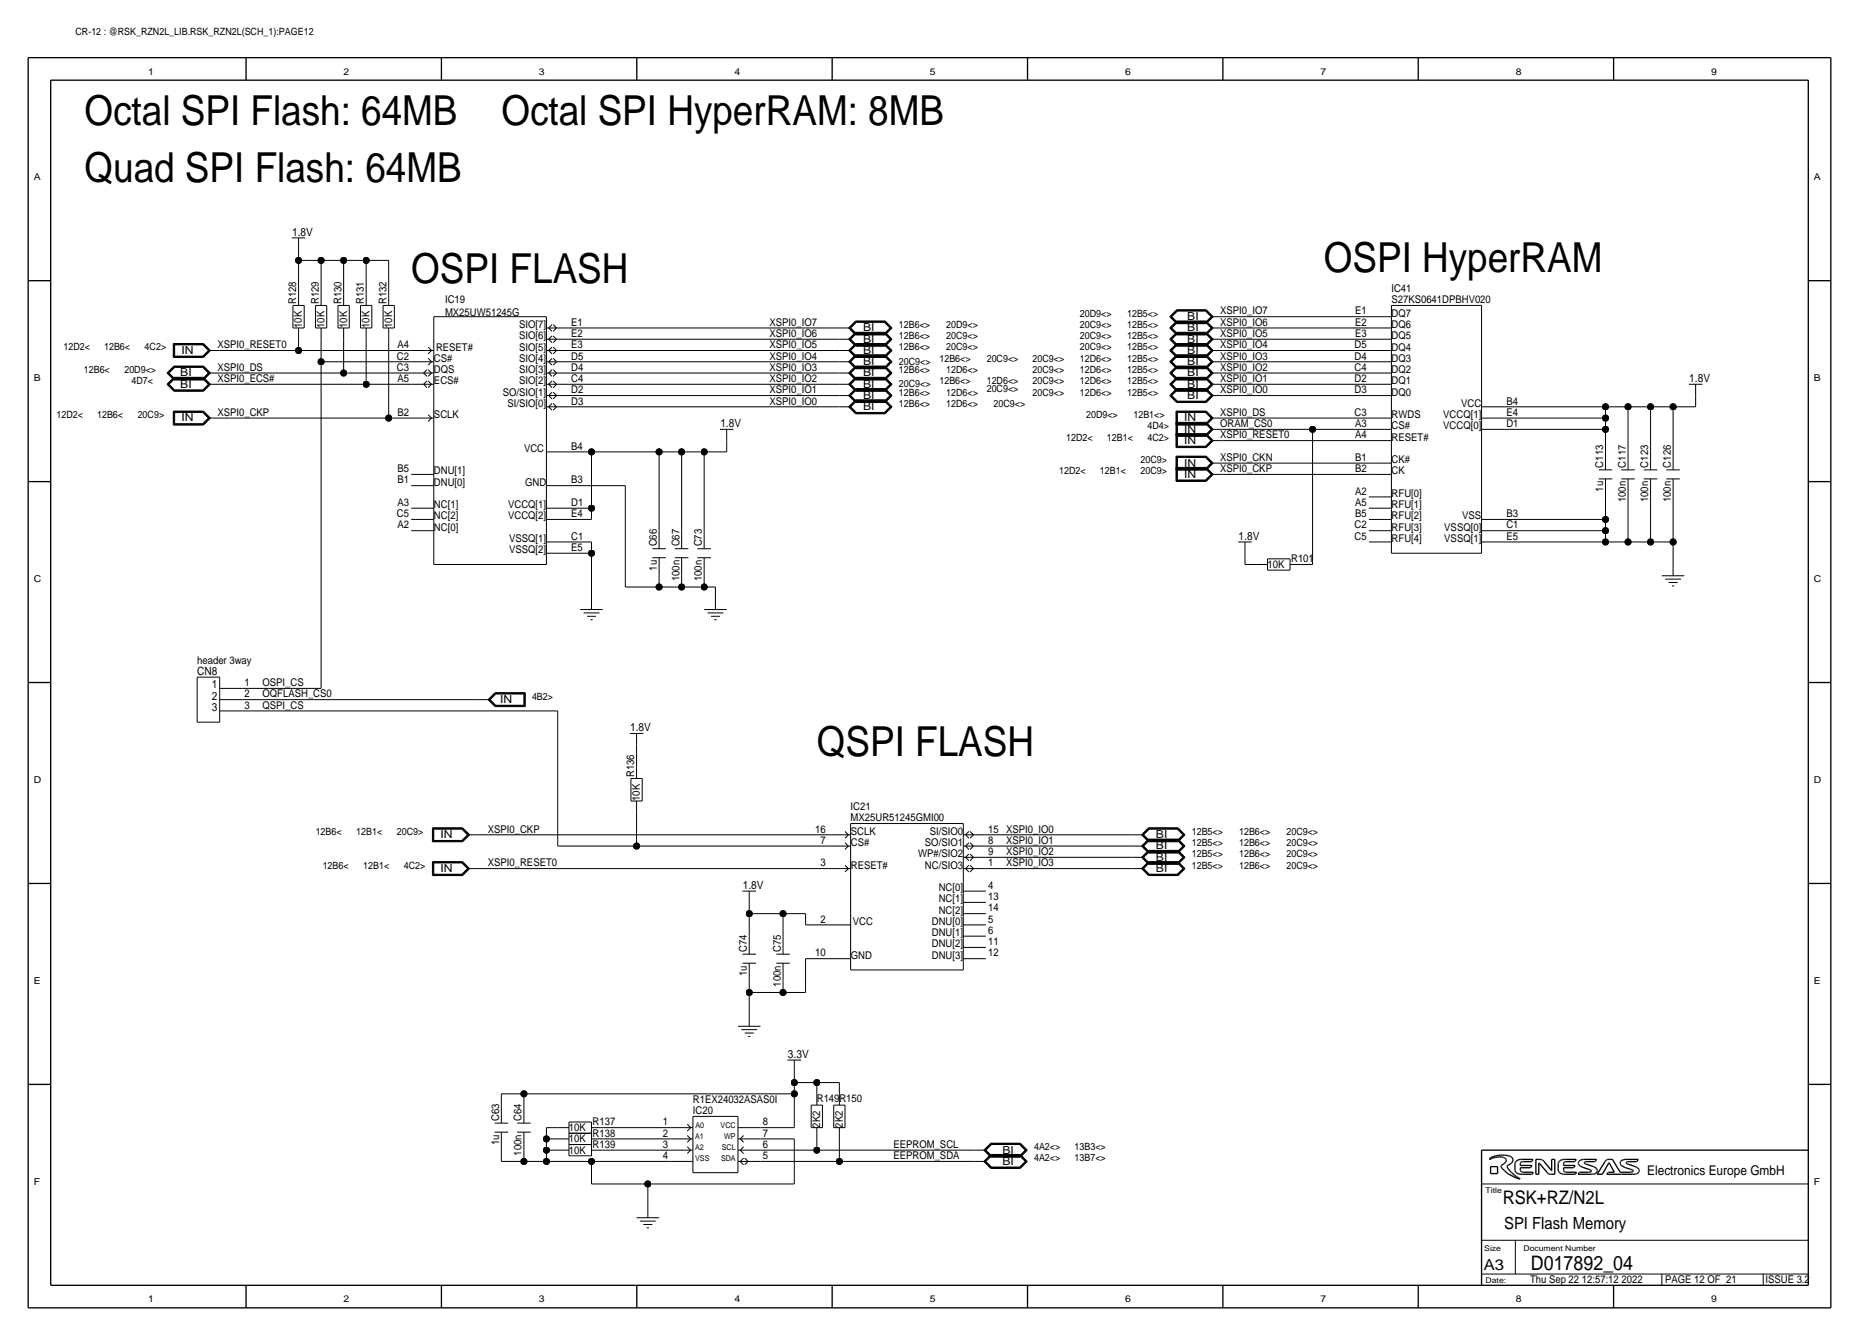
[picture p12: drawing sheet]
<svg xmlns="http://www.w3.org/2000/svg" width="419mm" height="301mm" viewBox="0 0 419 301" stroke-linecap="round" stroke-linejoin="round" font-family="sans-serif">
<defs><g id="words">
<g font-size="9.3">
<text x="19" y="28.2">Octal SPI Flash: 64MB</text>
<text x="113" y="28.2">Octal SPI HyperRAM: 8MB</text>
<text x="19" y="40.9">Quad SPI Flash: 64MB</text>
<text x="92.7" y="63.8">OSPI FLASH</text>
<text x="298.5" y="61.3">OSPI HyperRAM</text>
<text x="184.1" y="170.5">QSPI FLASH</text>
</g>
<text font-size="4.5" x="345.1" y="286.3">D017892_04</text>
<text font-size="4.2" x="338.8" y="271.6">RSK+RZ/N2L</text>
<text font-size="3.8" x="339.1" y="277.2">SPI Flash Memory</text>
<text font-size="3.4" x="334.5" y="286.3">A3</text>
<text font-size="3" x="371.3" y="265">Electronics Europe GmbH</text>
<g font-size="2.6">
<text x="65.9" y="53.1">1.8V</text>
<text x="380.8" y="86.2">1.8V</text>
<text x="162.4" y="96.3">1.8V</text>
<text x="279.2" y="121.7">1.8V</text>
<text x="44.4" y="152.2">CN8</text>
<text x="47.8" y="155.2">1</text>
<text x="47.8" y="160.3">3</text>
<text x="47.8" y="157.8">2</text>
<text x="142.1" y="164.9">1.8V</text>
<text x="167.5" y="200.5">1.8V</text>
<text x="177.6" y="238.6">3.3V</text>
</g>
<g font-size="2.5">
<text x="194.6" y="77.3">BI</text>
<text x="194.6" y="74.7">BI</text>
<text x="267.7" y="72.2">BI</text>
<text x="267.7" y="74.7">BI</text>
<text x="267.7" y="77.3">BI</text>
<text x="40.9" y="79.8">IN</text>
<text x="194.6" y="82.3">BI</text>
<text x="194.6" y="79.8">BI</text>
<text x="267.7" y="79.8">BI</text>
<text x="267.7" y="82.3">BI</text>
<text x="40.6" y="87.4">BI</text>
<text x="40.6" y="84.9">BI</text>
<text x="194.6" y="90">BI</text>
<text x="194.6" y="87.4">BI</text>
<text x="194.6" y="84.9">BI</text>
<text x="267.7" y="87.4">BI</text>
<text x="267.7" y="84.9">BI</text>
<text x="267.7" y="90">BI</text>
<text x="40.9" y="95">IN</text>
<text x="194.6" y="92.5">BI</text>
<text x="267" y="95">IN</text>
<text x="267" y="97.6">IN</text>
<text x="267" y="100.1">IN</text>
<text x="267" y="105.2">IN</text>
<text x="267" y="107.7">IN</text>
<text x="112.8" y="158.5">IN</text>
<text x="99.3" y="189">IN</text>
<text x="260.6" y="191.6">BI</text>
<text x="260.6" y="189">BI</text>
<text x="99.3" y="196.6">IN</text>
<text x="260.6" y="196.6">BI</text>
<text x="260.6" y="194.1">BI</text>
<text x="226" y="260.1">BI</text>
<text x="226" y="262.7">BI</text>
</g>
<g font-size="2.4">
<text x="313.7" y="65.8">IC41</text>
<text x="66.8" y="68.6" transform="rotate(-90 66.8 68.6)">R128</text>
<text x="71.9" y="68.6" transform="rotate(-90 71.9 68.6)">R129</text>
<text x="77" y="68.6" transform="rotate(-90 77 68.6)">R130</text>
<text x="82" y="68.6" transform="rotate(-90 82 68.6)">R131</text>
<text x="87.1" y="68.6" transform="rotate(-90 87.1 68.6)">R132</text>
<text x="100.3" y="68.4">IC19</text>
<text x="100.3" y="71.3">MX25UW51245G</text>
<text x="275.1" y="70.9">XSPI0_IO7</text>
<text x="305.5" y="70.9">E1</text>
<text x="313.7" y="68.4">S27KS0641DPBHV020</text>
<text x="313.7" y="71.4">DQ7</text>
<text x="68.1" y="74" transform="rotate(-90 68.1 74)">10K</text>
<text x="73.2" y="74" transform="rotate(-90 73.2 74)">10K</text>
<text x="78.2" y="74" transform="rotate(-90 78.2 74)">10K</text>
<text x="83.3" y="74" transform="rotate(-90 83.3 74)">10K</text>
<text x="88.4" y="74" transform="rotate(-90 88.4 74)">10K</text>
<text x="117.1" y="74">SIO[7]</text>
<text x="117.1" y="76.5">SIO[6]</text>
<text x="128.8" y="73.5">E1</text>
<text x="128.8" y="76">E2</text>
<text x="173.5" y="73.5">XSPI0_IO7</text>
<text x="173.5" y="76">XSPI0_IO6</text>
<text x="275.1" y="76">XSPI0_IO5</text>
<text x="275.1" y="73.5">XSPI0_IO6</text>
<text x="305.5" y="73.5">E2</text>
<text x="305.5" y="76">E3</text>
<text x="313.7" y="76.5">DQ5</text>
<text x="313.7" y="74">DQ6</text>
<text x="49" y="78.5">XSPI0_RESET0</text>
<text x="49" y="83.6">XSPI0_DS</text>
<text x="89.5" y="83.6">C3</text>
<text x="89.5" y="81.1">C2</text>
<text x="89.6" y="78.5">A4</text>
<text x="97.8" y="81.6">CS#</text>
<text x="98.3" y="79">RESET#</text>
<text x="117.1" y="79">SIO[5]</text>
<text x="117.1" y="81.6">SIO[4]</text>
<text x="128.8" y="78.5">E3</text>
<text x="128.8" y="81.1">D5</text>
<text x="128.8" y="83.6">D4</text>
<text x="173.5" y="83.6">XSPI0_IO3</text>
<text x="173.5" y="78.5">XSPI0_IO5</text>
<text x="173.5" y="81.1">XSPI0_IO4</text>
<text x="275.1" y="81.1">XSPI0_IO3</text>
<text x="275.1" y="78.5">XSPI0_IO4</text>
<text x="275.1" y="83.6">XSPI0_IO2</text>
<text x="305.4" y="78.5">D5</text>
<text x="305.4" y="81.1">D4</text>
<text x="305.4" y="83.6">C4</text>
<text x="313.7" y="79">DQ4</text>
<text x="313.7" y="81.6">DQ3</text>
<text x="49" y="86.2">XSPI0_ECS#</text>
<text x="89.6" y="86.2">A5</text>
<text x="97.8" y="84.1">DQS</text>
<text x="97.8" y="86.7">ECS#</text>
<text x="113.4" y="89.2">SO/SIO[1]</text>
<text x="117.1" y="84.1">SIO[3]</text>
<text x="117.1" y="86.7">SIO[2]</text>
<text x="128.8" y="88.7">D2</text>
<text x="128.8" y="86.2">C4</text>
<text x="173.5" y="88.7">XSPI0_IO1</text>
<text x="173.5" y="86.2">XSPI0_IO2</text>
<text x="275.1" y="86.2">XSPI0_IO1</text>
<text x="275.1" y="88.7">XSPI0_IO0</text>
<text x="305.4" y="86.2">D2</text>
<text x="305.4" y="88.7">D3</text>
<text x="313.7" y="89.2">DQ0</text>
<text x="313.7" y="86.7">DQ1</text>
<text x="313.7" y="84.1">DQ2</text>
<text x="49" y="93.8">XSPI0_CKP</text>
<text x="89.6" y="93.8">B2</text>
<text x="97.8" y="94.3">SCLK</text>
<text x="114.4" y="91.7">SI/SIO[0]</text>
<text x="128.8" y="91.2">D3</text>
<text x="173.5" y="91.2">XSPI0_IO0</text>
<text x="275.1" y="93.8">XSPI0_DS</text>
<text x="305.4" y="93.8">C3</text>
<text x="313.7" y="94.3">RWDS</text>
<text x="325.4" y="94.3">VCCQ[1]</text>
<text x="329.4" y="91.7">VCC</text>
<text x="339.6" y="93.8">E4</text>
<text x="339.6" y="91.2">B4</text>
<text x="118.2" y="101.9">VCC</text>
<text x="128.8" y="101.4">B4</text>
<text x="275.1" y="98.9">XSPI0_RESET0</text>
<text x="275.1" y="96.3">ORAM_CS0</text>
<text x="305.5" y="98.9">A4</text>
<text x="305.5" y="96.3">A3</text>
<text x="313.7" y="99.4">RESET#</text>
<text x="313.7" y="96.8">CS#</text>
<text x="325.4" y="96.8">VCCQ[0]</text>
<text x="339.6" y="96.3">D1</text>
<text x="89.6" y="106.5">B5</text>
<text x="97.8" y="107">DNU[1]</text>
<text x="275.1" y="103.9">XSPI0_CKN</text>
<text x="275.1" y="106.5">XSPI0_CKP</text>
<text x="305.5" y="103.9">B1</text>
<text x="305.5" y="106.5">B2</text>
<text x="313.7" y="107">CK</text>
<text x="313.7" y="104.4">CK#</text>
<text x="361.4" y="105.5" transform="rotate(-90 361.4 105.5)">C113</text>
<text x="366.5" y="105.5" transform="rotate(-90 366.5 105.5)">C117</text>
<text x="371.6" y="105.5" transform="rotate(-90 371.6 105.5)">C123</text>
<text x="376.7" y="105.5" transform="rotate(-90 376.7 105.5)">C126</text>
<text x="89.6" y="109">B1</text>
<text x="97.8" y="109.5">DNU[0]</text>
<text x="118.4" y="109.5">GND</text>
<text x="128.8" y="109">B3</text>
<text x="305.5" y="111.6">A2</text>
<text x="313.7" y="112.1">RFU[0]</text>
<text x="361.4" y="110.9" transform="rotate(-90 361.4 110.9)">1u</text>
<text x="366.5" y="113.3" transform="rotate(-90 366.5 113.3)">100n</text>
<text x="371.6" y="113.3" transform="rotate(-90 371.6 113.3)">100n</text>
<text x="376.7" y="113.3" transform="rotate(-90 376.7 113.3)">100n</text>
<text x="89.5" y="116.6">C5</text>
<text x="89.6" y="114.1">A3</text>
<text x="89.6" y="119.2">A2</text>
<text x="97.8" y="117.1">NC[2]</text>
<text x="97.8" y="114.6">NC[1]</text>
<text x="97.8" y="119.7">NC[0]</text>
<text x="114.6" y="117.1">VCCQ[2]</text>
<text x="114.6" y="114.6">VCCQ[1]</text>
<text x="128.8" y="116.6">E4</text>
<text x="128.8" y="114.1">D1</text>
<text x="305.4" y="119.2">C2</text>
<text x="305.5" y="116.6">B5</text>
<text x="305.5" y="114.1">A5</text>
<text x="313.7" y="119.7">RFU[3]</text>
<text x="313.7" y="117.1">RFU[2]</text>
<text x="313.7" y="114.6">RFU[1]</text>
<text x="325.6" y="119.7">VSSQ[0]</text>
<text x="329.7" y="117.1">VSS</text>
<text x="339.6" y="119.2">C1</text>
<text x="339.6" y="116.6">B3</text>
<text x="114.8" y="124.8">VSSQ[2]</text>
<text x="114.8" y="122.2">VSSQ[1]</text>
<text x="128.8" y="124.3">E5</text>
<text x="128.8" y="121.7">C1</text>
<text x="148.1" y="123.2" transform="rotate(-90 148.1 123.2)">C66</text>
<text x="153.2" y="123.2" transform="rotate(-90 153.2 123.2)">C67</text>
<text x="158.2" y="123.2" transform="rotate(-90 158.2 123.2)">C73</text>
<text x="305.4" y="121.7">C5</text>
<text x="313.7" y="122.2">RFU[4]</text>
<text x="325.6" y="122.2">VSSQ[1]</text>
<text x="339.6" y="121.7">E5</text>
<text x="148.1" y="128.7" transform="rotate(-90 148.1 128.7)">1u</text>
<text x="153.2" y="131.1" transform="rotate(-90 153.2 131.1)">100n</text>
<text x="158.2" y="131.1" transform="rotate(-90 158.2 131.1)">100n</text>
<text x="285.8" y="128.1">10K</text>
<text x="291.1" y="126.8">R101</text>
<text x="44.5" y="149.7">header 3way</text>
<text x="55.1" y="154.7">1</text>
<text x="59.2" y="154.7">OSPI_CS</text>
<text x="55.1" y="159.8">3</text>
<text x="55.1" y="157.3">2</text>
<text x="59.2" y="159.8">QSPI_CS</text>
<text x="59.2" y="157.3">OQFLASH_CS0</text>
<text x="143" y="175.3" transform="rotate(-90 143 175.3)">R136</text>
<text x="144.3" y="180.6" transform="rotate(-90 144.3 180.6)">10K</text>
<text x="191.8" y="182.7">IC21</text>
<text x="191.8" y="185.2">MX25UR51245GMI00</text>
<text x="110" y="187.8">XSPI0_CKP</text>
<text x="183.8" y="187.8">16</text>
<text x="185" y="190.3">7</text>
<text x="191.8" y="190.8">CS#</text>
<text x="191.8" y="188.3">SCLK</text>
<text x="208.5" y="190.8">SO/SIO1</text>
<text x="209.6" y="188.3">SI/SIO0</text>
<text x="222.8" y="190.3">8</text>
<text x="222.8" y="187.8">15 XSPI0_IO0</text>
<text x="226.8" y="190.3">XSPI0_IO1</text>
<text x="110" y="195.4">XSPI0_RESET0</text>
<text x="185" y="195.4">3</text>
<text x="191.8" y="195.9">RESET#</text>
<text x="207" y="193.3">WP#/SIO2</text>
<text x="208.5" y="195.9">NC/SIO3</text>
<text x="222.8" y="192.8">9</text>
<text x="222.8" y="195.4">1</text>
<text x="226.8" y="192.8">XSPI0_IO2</text>
<text x="226.8" y="195.4">XSPI0_IO3</text>
<text x="211.6" y="201">NC[0]</text>
<text x="211.6" y="203.5">NC[1]</text>
<text x="222.8" y="203">13</text>
<text x="222.8" y="200.5">4</text>
<text x="185" y="208.1">2</text>
<text x="192.3" y="208.6">VCC</text>
<text x="210.1" y="208.6">DNU[0]</text>
<text x="211.6" y="206">NC[2]</text>
<text x="222.8" y="205.5">14</text>
<text x="222.8" y="208.1">5</text>
<text x="168.4" y="214.7" transform="rotate(-90 168.4 214.7)">C74</text>
<text x="176" y="214.7" transform="rotate(-90 176 214.7)">C75</text>
<text x="183.8" y="215.7">10</text>
<text x="210.1" y="213.7">DNU[2]</text>
<text x="210.1" y="211.1">DNU[1]</text>
<text x="222.8" y="215.7">12</text>
<text x="222.8" y="213.2">11</text>
<text x="222.8" y="210.6">6</text>
<text x="168.4" y="220.1" transform="rotate(-90 168.4 220.1)">1u</text>
<text x="191.8" y="216.2">GND</text>
<text x="210.1" y="216.2">DNU[3]</text>
<text x="176" y="222.5" transform="rotate(-90 176 222.5)">100n</text>
<text x="156.2" y="251.3">IC20</text>
<text x="156.2" y="248.7">R1EX24032ASAS0I</text>
<text x="184.1" y="248.5">R149R150</text>
<text x="112.5" y="252.8" transform="rotate(-90 112.5 252.8)">C63</text>
<text x="117.6" y="252.8" transform="rotate(-90 117.6 252.8)">C64</text>
<text x="128.3" y="257.6">10K</text>
<text x="128.3" y="255.1">10K</text>
<text x="133.6" y="256.3">R138</text>
<text x="133.6" y="253.8">R137</text>
<text x="149.4" y="256.3">2</text>
<text x="149.4" y="253.8">1</text>
<text x="172" y="256.3">7</text>
<text x="172" y="253.8">8</text>
<text x="184.9" y="254.3" transform="rotate(-90 184.9 254.3)">2K2</text>
<text x="190" y="254.3" transform="rotate(-90 190 254.3)">2K2</text>
<text x="112.5" y="258.2" transform="rotate(-90 112.5 258.2)">1u</text>
<text x="117.6" y="260.6" transform="rotate(-90 117.6 260.6)">100n</text>
<text x="128.3" y="260.1">10K</text>
<text x="133.6" y="258.9">R139</text>
<text x="149.4" y="261.4">4</text>
<text x="149.4" y="258.9">3</text>
<text x="172" y="261.4">5</text>
<text x="172" y="258.9">6</text>
<text x="201.4" y="258.9">EEPROM_SCL</text>
<text x="201.4" y="261.4">EEPROM_SDA</text>
<text x="344.9" y="289.4">Thu Sep 22 12:57:12 2022</text>
<text x="375.4" y="289.4">PAGE 12 OF 21</text>
<text x="398" y="289.4">ISSUE 3.2</text>
</g>
<g font-size="2.3">
<text x="17" y="7.9">CR-12 : @RSK_RZN2L_LIB.RSK_RZN2L(SCH_1):PAGE12</text>
<text x="243.4" y="71.4">20D9&lt;&gt;</text>
<text x="254.1" y="71.4">12B5&lt;&gt;</text>
<text x="202.6" y="74">12B6&lt;&gt;</text>
<text x="202.6" y="76.5">12B6&lt;&gt;</text>
<text x="213.3" y="74">20D9&lt;&gt;</text>
<text x="213.3" y="76.5">20C9&lt;&gt;</text>
<text x="243.4" y="76.5">20C9&lt;&gt;</text>
<text x="243.4" y="74">20C9&lt;&gt;</text>
<text x="254.1" y="76.5">12B5&lt;&gt;</text>
<text x="254.1" y="74">12B5&lt;&gt;</text>
<text x="14.3" y="79">12D2&lt;</text>
<text x="23.5" y="79">12B6&lt;</text>
<text x="32.6" y="79">4C2&gt;</text>
<text x="202.6" y="82.3">20C9&lt;&gt;</text>
<text x="202.6" y="79">12B6&lt;&gt;</text>
<text x="211.8" y="81.6">12B6&lt;&gt;</text>
<text x="213.3" y="79">20C9&lt;&gt;</text>
<text x="222.5" y="81.6">20C9&lt;&gt;</text>
<text x="232.8" y="81.6">20C9&lt;&gt;</text>
<text x="243.4" y="81.6">12D6&lt;&gt;</text>
<text x="243.4" y="79">20C9&lt;&gt;</text>
<text x="254.1" y="81.6">12B5&lt;&gt;</text>
<text x="254.1" y="79">12B5&lt;&gt;</text>
<text x="18.9" y="84.1">12B6&lt;</text>
<text x="28" y="84.1">20D9&lt;&gt;</text>
<text x="29.7" y="86.7">4D7&lt;</text>
<text x="202.6" y="87.4">20C9&lt;&gt;</text>
<text x="202.6" y="89.2">12B6&lt;&gt;</text>
<text x="202.6" y="84.1">12B6&lt;&gt;</text>
<text x="211.8" y="86.7">12B6&lt;&gt;</text>
<text x="213.3" y="89.2">12D6&lt;&gt;</text>
<text x="213.3" y="84.1">12D6&lt;&gt;</text>
<text x="222.5" y="88.5">20C9&lt;&gt;</text>
<text x="222.5" y="86.7">12D6&lt;&gt;</text>
<text x="232.8" y="86.7">20C9&lt;&gt;</text>
<text x="232.8" y="89.2">20C9&lt;&gt;</text>
<text x="232.8" y="84.1">20C9&lt;&gt;</text>
<text x="243.4" y="86.7">12D6&lt;&gt;</text>
<text x="243.4" y="89.2">12D6&lt;&gt;</text>
<text x="243.4" y="84.1">12D6&lt;&gt;</text>
<text x="254.1" y="86.7">12B5&lt;&gt;</text>
<text x="254.1" y="89.2">12B5&lt;&gt;</text>
<text x="254.1" y="84.1">12B5&lt;&gt;</text>
<text x="12.8" y="94.3">12D2&lt;</text>
<text x="21.9" y="94.3">12B6&lt;</text>
<text x="31" y="94.3">20C9&gt;</text>
<text x="202.6" y="91.7">12B6&lt;&gt;</text>
<text x="213.3" y="91.7">12D6&lt;&gt;</text>
<text x="224" y="91.7">20C9&lt;&gt;</text>
<text x="244.9" y="94.3">20D9&lt;&gt;</text>
<text x="255.5" y="94.3">12B1&lt;&gt;</text>
<text x="240.4" y="99.4">12D2&lt;</text>
<text x="249.5" y="99.4">12B1&lt;</text>
<text x="258.7" y="99.4">4C2&gt;</text>
<text x="258.7" y="96.8">4D4&gt;</text>
<text x="238.8" y="107">12D2&lt;</text>
<text x="248" y="107">12B1&lt;</text>
<text x="257.1" y="104.4">20C9&gt;</text>
<text x="257.1" y="107">20C9&gt;</text>
<text x="119.9" y="157.8">4B2&gt;</text>
<text x="71.2" y="188.3">12B6&lt;</text>
<text x="80.3" y="188.3">12B1&lt;</text>
<text x="89.5" y="188.3">20C9&gt;</text>
<text x="268.7" y="190.8">12B5&lt;&gt;</text>
<text x="268.7" y="188.3">12B5&lt;&gt;</text>
<text x="279.3" y="190.8">12B6&lt;&gt;</text>
<text x="279.3" y="188.3">12B6&lt;&gt;</text>
<text x="290" y="188.3">20C9&lt;&gt;</text>
<text x="290" y="190.8">20C9&lt;&gt;</text>
<text x="72.7" y="195.9">12B6&lt;</text>
<text x="81.9" y="195.9">12B1&lt;</text>
<text x="91" y="195.9">4C2&gt;</text>
<text x="268.7" y="195.9">12B5&lt;&gt;</text>
<text x="268.7" y="193.3">12B5&lt;&gt;</text>
<text x="279.3" y="193.3">12B6&lt;&gt;</text>
<text x="279.3" y="195.9">12B6&lt;&gt;</text>
<text x="290" y="193.3">20C9&lt;&gt;</text>
<text x="290" y="195.9">20C9&lt;&gt;</text>
<text x="233.1" y="259.4">4A2&lt;&gt;</text>
<text x="233.1" y="261.9">4A2&lt;&gt;</text>
<text x="242.3" y="259.4">13B3&lt;&gt;</text>
<text x="242.3" y="261.9">13B7&lt;&gt;</text>
</g>
<g font-size="2.1">
<text x="33.4" y="16.8">1</text>
<text x="77.5" y="16.8">2</text>
<text x="121.5" y="16.8">3</text>
<text x="165.6" y="16.8">4</text>
<text x="209.6" y="16.8">5</text>
<text x="253.6" y="16.8">6</text>
<text x="297.7" y="16.8">7</text>
<text x="341.7" y="16.8">8</text>
<text x="385.8" y="16.8">9</text>
<text x="7.6" y="40.6">A</text>
<text x="408.9" y="40.6">A</text>
<text x="7.6" y="86">B</text>
<text x="408.9" y="86">B</text>
<text x="7.6" y="131.3">C</text>
<text x="408.9" y="131.3">C</text>
<text x="7.6" y="176.6">D</text>
<text x="408.9" y="176.6">D</text>
<text x="7.6" y="221.9">E</text>
<text x="408.9" y="221.9">E</text>
<text x="7.6" y="267.2">F</text>
<text x="408.9" y="267.2">F</text>
<text x="33.4" y="293.7">1</text>
<text x="77.5" y="293.7">2</text>
<text x="121.5" y="293.7">3</text>
<text x="165.6" y="293.7">4</text>
<text x="209.6" y="293.7">5</text>
<text x="253.6" y="293.7">6</text>
<text x="297.7" y="293.7">7</text>
<text x="341.7" y="293.7">8</text>
<text x="385.8" y="293.7">9</text>
</g>
<g font-size="1.8">
<text x="156.7" y="256.8">A1</text>
<text x="156.8" y="254.3">A0</text>
<text x="162.5" y="254.3">VCC</text>
<text x="163.3" y="256.8">WP</text>
<text x="156.7" y="261.9">VSS</text>
<text x="156.7" y="259.4">A2</text>
<text x="162.6" y="261.9">SDA</text>
<text x="162.7" y="259.4">SCL</text>
<text x="334.9" y="269">Title</text>
<text x="334.6" y="282.1">Size</text>
<text x="343.5" y="282.1">Document Number</text>
<text x="334.9" y="289.4">Date:</text>
</g>
</g></defs>
<g fill="none" stroke="#000" stroke-width=".23">
<path d="M65.8 53.6h3zM67.3 58.7h5.1zM67.3 56.2v2.5zM67.3 58.7v7.6zM67.3 53.6v2.6zM72.4 58.7h5.1zM72.4 58.7v7.6zM77.5 58.7h5zM77.5 58.7v7.6zM82.5 58.7h5.1zM82.5 58.7v7.6zM87.6 58.7v7.6z"/>
<path d="M39.1 77.5v3.1zM39.1 77.5h6.8zM39.2 77.6h6.6zM39.2 77.6v2.9zM39.3 77.7h6.5zM39.3 77.7v2.7zM39.4 77.8h6.3zM39.4 77.8v2.5zM45.7 77.8l1.3 1.2zM45.8 77.7l1.3 1.3zM45.8 77.6l1.5 1.4zM45.9 77.5l1.5 1.5z"/>
<path d="M47 79h2.5zM47.3 79l-1.5 1.5zM49.5 79h17.8zM66 74h2.6zM66 68.9v5.1zM66 68.9h2.6zM67.3 79h25.4zM67.3 76.5v2.5zM67.3 74v2.5zM67.3 66.3v2.6zM68.6 68.9v5.1zM71.1 74h2.6z"/>
<path d="M71.1 68.9v5.1zM71.1 68.9h2.6zM72.4 76.5v5.1zM72.4 74v2.5zM72.4 66.3v2.6zM73.7 68.9v5.1zM76.2 74h2.5zM76.2 68.9v5.1zM76.2 68.9h2.5zM77.5 76.5v7.6zM77.5 74v2.5zM77.5 66.3v2.6z"/>
<path d="M78.7 68.9v5.1zM81.3 74h2.5zM81.3 68.9v5.1zM81.3 68.9h2.5zM82.5 76.5v10.2zM82.5 74v2.5zM82.5 66.3v2.6zM83.8 68.9v5.1zM86.4 74h2.5zM86.4 68.9v5.1zM86.4 68.9h2.5zM87.6 76.5v17.8z"/>
<path d="M87.6 74v2.5zM87.6 66.3v2.6zM88.9 68.9v5.1zM92.7 79h5.1zM96.5 79.8l.8-.8zM96.5 78.3l.8 .7zM97.8 71.4h25.4zM97.8 71.4v55.9zM123.2 74h5.1zM123.2 76.5h5.1zM123.2 79h5.1zM123.2 71.4v55.9z"/>
<path d="M123.7 74l.8 .7zM123.7 74l.8-.8zM123.7 76.5l.8 .8zM123.7 76.5l.8-.8zM123.7 79l.8 .8zM123.7 79l.8-.7zM124.7 73.2l.8 .8zM124.7 75.7l.8 .8zM124.7 78.3l.8 .7zM125.5 74l-.8 .7zM125.5 76.5l-.8 .8zM125.5 79l-.8 .8z"/>
<path d="M128.3 79h60.9zM128.3 76.5h60.9zM128.3 74h60.9zM189.2 79h2.6zM189.2 76.5h2.6zM189.2 74h2.6zM191.3 79l1.6-1.5zM191.3 79l1.6 1.6zM191.3 76.5l1.6-1.6zM191.3 76.5l1.6 1.6zM191.3 74l1.6-1.6zM191.3 74l1.6 1.5z"/>
<path d="M191.5 79l1.4-1.4zM191.5 79l1.4 1.5zM191.5 76.5l1.4-1.5zM191.5 76.5l1.4 1.5zM191.5 74l1.4-1.5zM191.5 74l1.4 1.4zM191.6 79l1.4-1.3zM191.6 79l1.4 1.4zM191.6 76.5l1.4-1.4zM191.6 76.5l1.4 1.4zM191.6 74l1.4-1.4zM191.6 74l1.4 1.3z"/>
<path d="M191.8 79l1.2-1.2zM191.8 79l1.2 1.3zM191.8 76.5l1.2-1.3zM191.8 76.5l1.2 1.3zM191.8 74l1.2-1.3zM191.8 74l1.2 1.2zM192.9 77.5h6.6zM192.9 78.1h6.6zM192.9 74.9h6.6zM192.9 75.5h6.6zM192.9 72.4h6.6zM192.9 77.6h6.6z"/>
<path d="M192.9 78h6.6zM192.9 75h6.6zM192.9 75.4h6.6zM192.9 72.5h6.6zM193 77.7h6.4zM193 77.9h6.4zM193 75.1h6.4zM193 75.3h6.4zM193 72.6h6.4zM193 77.8h6.4zM193 75.2h6.4zM193 72.7h6.4z"/>
<path d="M199.4 77.8l1.3 1.2zM199.4 75.2l1.3 1.3zM199.4 72.7l1.3 1.3zM199.4 77.7l1.4 1.3zM199.4 77.9l1.4-1.4zM199.4 75.1l1.4 1.4zM199.4 72.6l1.4 1.4zM199.5 77.6l1.5 1.4zM199.5 78l1.5-1.5zM199.5 75l1.5 1.5zM199.5 75.4l1.5-1.4zM199.5 72.5l1.5 1.5z"/>
<path d="M199.5 77.5l1.6 1.5zM199.5 78.1l1.6-1.6zM199.5 74.9l1.6 1.6zM199.5 75.5l1.6-1.5zM199.5 72.4l1.6 1.6zM200.7 76.5l-1.3 1.3zM200.7 74l-1.3 1.2zM200.8 74l-1.4 1.3zM263.7 71.4l1.6 1.6zM263.7 71.4l1.6-1.5zM263.7 74l1.6 1.5zM263.7 74l1.6-1.6z"/>
<path d="M263.7 79l1.6 1.6zM263.7 79l1.6-1.5zM263.7 76.5l1.6 1.6zM263.7 76.5l1.6-1.6zM263.9 71.4l1.4 1.5zM263.9 71.4l1.4-1.4zM263.9 74l1.4 1.4zM263.9 74l1.4-1.5zM263.9 79l1.4 1.5zM263.9 79l1.4-1.4zM263.9 76.5l1.4 1.5zM263.9 76.5l1.4-1.5z"/>
<path d="M264 71.4l1.4 1.4zM264 71.4l1.4-1.3zM264 74l1.4 1.3zM264 74l1.4-1.4zM264 79l1.4 1.4zM264 79l1.4-1.3zM264 76.5l1.4 1.4zM264 76.5l1.4-1.4zM264.2 71.4l1.2 1.3zM264.2 71.4l1.2-1.2zM264.2 74l1.2 1.2zM264.2 74l1.2-1.3z"/>
<path d="M264.2 79l1.2 1.3zM264.2 79l1.2-1.2zM264.2 76.5l1.2 1.3zM264.2 76.5l1.2-1.3zM265.3 73h6.6zM265.3 69.9h6.6zM265.3 75.5h6.6zM265.3 72.4h6.6zM265.3 77.5h6.6zM265.3 78.1h6.6zM265.3 74.9h6.6zM265.3 72.9h6.6z"/>
<path d="M265.3 70h6.6zM265.3 75.4h6.6zM265.3 72.5h6.6zM265.3 77.6h6.6zM265.3 78h6.6zM265.3 75h6.6zM265.4 72.8h6.4zM265.4 70.1h6.4zM265.4 75.3h6.4zM265.4 72.6h6.4zM265.4 77.7h6.4zM265.4 77.9h6.4z"/>
<path d="M265.4 75.1h6.4zM265.4 72.7h6.4zM265.4 70.2h6.4zM265.4 75.2h6.4zM265.4 77.8h6.4zM271.8 70.2l1.2 1.2zM271.8 72.7l1.2-1.3zM271.8 72.7l1.2 1.3zM271.8 77.8l1.2 1.2zM271.8 75.2l1.2 1.3zM271.8 70.1l1.4 1.3zM271.8 72.8l1.4-1.4z"/>
<path d="M271.8 72.6l1.4 1.4zM271.8 77.7l1.4 1.3zM271.8 75.1l1.4 1.4zM271.8 77.9l1.4-1.4zM271.9 70l1.5 1.4zM271.9 72.9l1.5-1.5zM271.9 72.5l1.5 1.5zM271.9 75.4l1.5-1.4zM271.9 77.6l1.5 1.4zM271.9 75l1.5 1.5zM271.9 69.9l1.6 1.5zM271.9 73l1.6-1.6z"/>
<path d="M271.9 72.4l1.6 1.6zM271.9 75.5l1.6-1.5zM271.9 77.5l1.6 1.5zM271.9 74.9l1.6 1.6zM271.9 78.1l1.6-1.6zM273 71.4h2.6zM273 74l-1.2 1.2zM273 74h2.6zM273 79h2.6zM273 76.5l-1.2 1.3zM273 76.5h2.6zM273.2 74l-1.4 1.3z"/>
<path d="M273.4 79l-1.5 1.5zM273.4 76.5l-1.5 1.5zM275.6 71.4h33zM275.6 74h33zM275.6 76.5h33zM275.6 79h33zM308.6 76.5h5.1zM308.6 74h5.1zM308.6 71.4h5.1zM308.6 79h5.1zM313.7 68.9h20.3zM313.7 68.9v55.9z"/>
<path d="M334 68.9v55.9zM37.6 86.7l1.6-1.6zM37.6 86.7l1.6 1.5zM37.6 84.1l1.6-1.5zM37.6 84.1l1.6 1.6zM37.8 86.7l1.5-1.5zM37.8 86.7l1.5 1.4zM37.8 84.1l1.5 1.5zM37.9 86.7l1.4-1.4zM37.9 86.7l1.4 1.3zM37.9 84.1l1.4-1.3zM37.9 84.1l1.4 1.4z"/>
<path d="M38.1 86.7l1.3-1.3zM38.1 86.7l1.3 1.2zM38.1 84.1l1.3 1.3zM39.1 92.7v3.2zM39.1 95.9h6.8zM39.1 92.7h6.8zM39.1 80.6h6.8zM39.2 92.8h6.6zM39.2 92.8v3zM39.2 95.8h6.6zM39.2 80.5h6.6zM39.2 88.2h6.7z"/>
<path d="M39.2 85.1h6.7zM39.2 85.7h6.7zM39.2 82.6h6.7zM39.3 88.1h6.5zM39.3 85.2h6.5zM39.3 82.7l-1.5 1.4zM39.3 85.6h6.5zM39.3 82.7h6.5zM39.3 92.9h6.5zM39.3 92.9v2.8zM39.3 95.7h6.5zM39.3 80.4h6.5z"/>
<path d="M39.3 88h6.5zM39.3 85.3h6.5zM39.3 85.5h6.5zM39.3 82.8h6.5zM39.4 87.9h6.3zM39.4 85.4h6.3zM39.4 82.9l-1.3 1.2zM39.4 82.9h6.3zM39.4 93h6.3zM39.4 93v2.6zM39.4 95.6h6.3zM39.4 80.3h6.3z"/>
<path d="M45.7 85.4l1.3 1.3zM45.7 85.4l1.3-1.3zM45.7 82.9l1.3 1.2zM45.7 93l1.3 1.3zM45.7 95.6l1.3-1.3zM45.7 80.3l1.3-1.3zM45.8 85.3l1.3 1.4zM45.8 85.5l1.3-1.4zM45.8 82.8l1.3 1.3zM45.8 92.9l1.3 1.4zM45.8 95.7l1.3-1.4zM45.8 80.4l1.3-1.4z"/>
<path d="M45.8 85.2l1.5 1.5zM45.8 85.6l1.5-1.5zM45.8 82.7l1.5 1.4zM45.8 92.8l1.5 1.5zM45.8 95.8l1.5-1.5zM45.9 85.1l1.5 1.6zM45.9 85.7l1.5-1.6zM45.9 82.6l1.5 1.5zM45.9 92.7l1.5 1.6zM45.9 95.9l1.5-1.6zM45.9 80.6l1.5-1.6zM47 86.7l-1.3 1.2z"/>
<path d="M47 86.7h2.5zM47 84.1h2.5zM47 94.3h2.5zM47.1 86.7l-1.3 1.3zM47.3 86.7l-1.5 1.4zM47.4 86.7l-1.5 1.5zM49.5 86.7h33zM49.5 94.3h38.1zM49.5 84.1h28zM72.4 81.6h20.3zM72.4 81.6v73.6zM77.5 84.1h15.2z"/>
<path d="M82.5 86.7h10.2zM87.6 94.3h5.1zM92.7 84.1h5.1zM92.7 81.6h5.1zM92.7 94.3h5.1zM92.7 86.7h5.1zM95.5 84.1l.8 .8zM95.5 84.1l.8-.7zM95.5 86.7l.8 .7zM95.5 86.7l.8-.8zM96.5 84.9l.8-.8zM96.5 83.4l.8 .7z"/>
<path d="M96.5 82.3l.8-.7zM96.5 80.8l.8 .8zM96.5 95l.8-.7zM96.5 93.5l.8 .8zM96.5 87.4l.8-.7zM96.5 85.9l.8 .8zM123.2 81.6h5.1zM123.2 84.1h5.1zM123.2 91.7h5.1zM123.2 89.2h5.1zM123.2 86.7h5.1zM123.7 81.6l.8 .7z"/>
<path d="M123.7 81.6l.8-.8zM123.7 84.1l.8 .8zM123.7 91.7l.8 .8zM123.7 91.7l.8-.7zM123.7 89.2l.8 .8zM123.7 89.2l.8-.8zM123.7 86.7l.8 .7zM123.7 86.7l.8-.8zM124.5 83.4l-.8 .7zM124.7 82.3l.8-.7zM124.7 80.8l.8 .8zM124.7 84.9l.8-.8z"/>
<path d="M124.7 83.4l.8 .7zM124.7 91l.8 .7zM124.7 88.4l.8 .8zM124.7 85.9l.8 .8zM125.5 91.7l-.8 .8zM125.5 89.2l-.8 .8zM125.5 86.7l-.8 .7zM128.3 91.7h60.9zM128.3 89.2h60.9zM128.3 86.7h60.9zM128.3 84.1h60.9zM128.3 81.6h60.9z"/>
<path d="M162.3 96.8h3.1zM163.8 99.4v2.5zM163.8 96.8v2.6zM189.2 89.2h2.6zM189.2 91.7h2.6zM189.2 86.7h2.6zM189.2 84.1h2.6zM189.2 81.6h2.6zM191.3 89.2l1.6-1.6zM191.3 89.2l1.6 1.6zM191.3 91.7l1.6-1.5zM191.3 91.7l1.6 1.6z"/>
<path d="M191.3 86.7l1.6-1.6zM191.3 86.7l1.6 1.5zM191.3 84.1l1.6-1.5zM191.3 84.1l1.6 1.6zM191.3 81.6l1.6-1.6zM191.3 81.6l1.6 1.6zM191.5 89.2l1.4-1.5zM191.5 89.2l1.4 1.5zM191.5 91.7l1.4-1.4zM191.5 91.7l1.4 1.5zM191.5 86.7l1.4-1.5zM191.5 86.7l1.4 1.4z"/>
<path d="M191.5 84.1l1.4-1.4zM191.5 84.1l1.4 1.5zM191.5 81.6l1.4-1.5zM191.5 81.6l1.4 1.5zM191.6 89.2l1.4-1.4zM191.6 89.2l1.4 1.4zM191.6 91.7l1.4-1.3zM191.6 91.7l1.4 1.4zM191.6 86.7l1.4-1.4zM191.6 86.7l1.4 1.3zM191.6 84.1l1.4-1.3zM191.6 84.1l1.4 1.4z"/>
<path d="M191.6 81.6l1.4-1.4zM191.6 81.6l1.4 1.4zM191.8 89.2l1.2-1.3zM191.8 89.2l1.2 1.3zM191.8 91.7l1.2-1.2zM191.8 91.7l1.2 1.3zM191.8 86.7l1.2-1.3zM191.8 86.7l1.2 1.2zM191.8 84.1l1.2-1.2zM191.8 84.1l1.2 1.3zM191.8 81.6l1.2-1.3zM191.8 81.6l1.2 1.3z"/>
<path d="M192.9 90.8h6.6zM192.9 87.6h6.6zM192.9 93.3h6.6zM192.9 90.2h6.6zM192.9 88.2h6.6zM192.9 85.1h6.6zM192.9 85.7h6.6zM192.9 82.6h6.6zM192.9 83.2h6.6zM192.9 80h6.6zM192.9 80.6h6.6zM192.9 90.7h6.6z"/>
<path d="M192.9 87.7h6.6zM192.9 93.2h6.6zM192.9 90.3h6.6zM192.9 88.1h6.6zM192.9 85.2h6.6zM192.9 85.6h6.6zM192.9 82.7h6.6zM192.9 83.1h6.6zM192.9 80.1h6.6zM192.9 80.5h6.6zM193 90.6h6.4zM193 87.8h6.4z"/>
<path d="M193 93.1h6.4zM193 90.4h6.4zM193 88h6.4zM193 85.3h6.4zM193 85.5h6.4zM193 82.8h6.4zM193 83h6.4zM193 80.2h6.4zM193 80.4h6.4zM193 90.5h6.4zM193 87.9h6.4zM193 93h6.4z"/>
<path d="M193 85.4h6.4zM193 82.9h6.4zM193 80.3h6.4zM199.4 87.9l1.3 1.3zM199.4 93l1.3-1.3zM199.4 90.5l1.3 1.2zM199.4 85.4l1.3 1.3zM199.4 85.4l1.3-1.3zM199.4 82.9l1.3 1.2zM199.4 82.9l1.3-1.3zM199.4 80.3l1.3 1.3zM199.4 80.3l1.3-1.3z"/>
<path d="M199.4 90.6l1.4-1.4zM199.4 87.8l1.4 1.4zM199.4 93.1l1.4-1.4zM199.4 90.4l1.4 1.3zM199.4 85.3l1.4 1.4zM199.4 85.5l1.4-1.4zM199.4 82.8l1.4 1.3zM199.4 83l1.4-1.4zM199.4 80.2l1.4 1.4zM199.4 80.4l1.4-1.4zM199.5 90.7l1.5-1.5zM199.5 87.7l1.5 1.5z"/>
<path d="M199.5 93.2l1.5-1.5zM199.5 90.3l1.5 1.4zM199.5 88.1l1.5-1.4zM199.5 85.2l1.5 1.5zM199.5 85.6l1.5-1.5zM199.5 82.7l1.5 1.4zM199.5 83.1l1.5-1.5zM199.5 80.1l1.5 1.5zM199.5 80.5l1.5-1.5zM199.5 90.8l1.6-1.6zM199.5 87.6l1.6 1.6zM199.5 93.3l1.6-1.6z"/>
<path d="M199.5 90.2l1.6 1.5zM199.5 88.2l1.6-1.5zM199.5 85.1l1.6 1.6zM199.5 85.7l1.6-1.6zM199.5 82.6l1.6 1.5zM199.5 83.2l1.6-1.6zM199.5 80l1.6 1.6zM199.5 80.6l1.6-1.6zM200.7 89.2l-1.3 1.3zM200.7 86.7l-1.3 1.2zM200.8 86.7l-1.4 1.3zM263.7 81.6l1.6 1.6z"/>
<path d="M263.7 81.6l1.6-1.6zM263.7 86.7l1.6 1.5zM263.7 86.7l1.6-1.6zM263.7 84.1l1.6 1.6zM263.7 84.1l1.6-1.5zM263.7 89.2l1.6 1.6zM263.7 89.2l1.6-1.6zM263.9 81.6l1.4 1.5zM263.9 81.6l1.4-1.5zM263.9 86.7l1.4 1.4zM263.9 86.7l1.4-1.5zM263.9 84.1l1.4 1.5z"/>
<path d="M263.9 84.1l1.4-1.4zM263.9 89.2l1.4 1.5zM263.9 89.2l1.4-1.5zM264 81.6l1.4 1.4zM264 81.6l1.4-1.4zM264 86.7l1.4 1.3zM264 86.7l1.4-1.4zM264 84.1l1.4 1.4zM264 84.1l1.4-1.3zM264 89.2l1.4 1.4zM264 89.2l1.4-1.4zM264.2 81.6l1.2 1.3z"/>
<path d="M264.2 81.6l1.2-1.3zM264.2 86.7l1.2 1.2zM264.2 86.7l1.2-1.3zM264.2 84.1l1.2 1.3zM264.2 84.1l1.2-1.2zM264.2 89.2l1.2 1.3zM264.2 89.2l1.2-1.3zM265.1 95.3v3.1zM265.1 98.4h6.8zM265.1 95.3h6.8zM265.1 92.7v3.2zM265.1 95.9h6.8z"/>
<path d="M265.1 92.7h6.8zM265.1 97.8v3.1zM265.1 97.8h6.8zM265.2 95.4h6.7zM265.2 95.4v2.9zM265.2 98.3h6.7zM265.2 92.8h6.7zM265.2 92.8v3zM265.2 95.8h6.7zM265.2 97.9h6.7zM265.2 97.9v2.9zM265.3 80.6h6.6z"/>
<path d="M265.3 83.2h6.6zM265.3 80h6.6zM265.3 88.2h6.6zM265.3 85.1h6.6zM265.3 85.7h6.6zM265.3 82.6h6.6zM265.3 90.8h6.6zM265.3 87.6h6.6zM265.3 95.5h6.5zM265.3 95.5v2.7zM265.3 98.2h6.5zM265.3 80.5h6.6z"/>
<path d="M265.3 83.1h6.6zM265.3 80.1h6.6zM265.3 88.1h6.6zM265.3 85.2h6.6zM265.3 85.6h6.6zM265.3 82.7h6.6zM265.3 90.7h6.6zM265.3 87.7h6.6zM265.3 92.9h6.5zM265.3 92.9v2.8zM265.3 95.7h6.5zM265.3 98h6.5z"/>
<path d="M265.3 98v2.7zM265.4 80.4h6.4zM265.4 83h6.4zM265.4 80.2h6.4zM265.4 88h6.4zM265.4 85.3h6.4zM265.4 85.5h6.4zM265.4 82.8h6.4zM265.4 90.6h6.4zM265.4 87.8h6.4zM265.4 95.6h6.4zM265.4 95.6v2.5z"/>
<path d="M265.4 98.1h6.4zM265.4 80.3h6.4zM265.4 82.9h6.4zM265.4 87.9h6.4zM265.4 85.4h6.4zM265.4 90.5h6.4zM265.4 93h6.4zM265.4 93v2.6zM265.4 98.1v2.5zM271.8 95.6l1.2 1.2zM271.8 98.1l1.2-1.3zM271.8 80.3l1.2-1.3z"/>
<path d="M271.8 80.3l1.2 1.3zM271.8 85.4l1.2 1.3zM271.8 82.9l1.2 1.2zM271.8 87.9l1.2 1.3zM271.8 93l1.2 1.3zM271.8 95.6l1.2-1.3zM271.8 98.1l1.2 1.3zM271.8 95.5l1.4 1.3zM271.8 98.2l1.4-1.4zM271.8 80.4l1.4-1.4zM271.8 80.2l1.4 1.4zM271.8 83l1.4-1.4z"/>
<path d="M271.8 85.3l1.4 1.4zM271.8 82.8l1.4 1.3zM271.8 85.5l1.4-1.4zM271.8 87.8l1.4 1.4zM271.8 90.6l1.4-1.4zM271.8 92.9l1.4 1.4zM271.8 95.7l1.4-1.4zM271.8 98l1.4 1.4zM271.9 95.4l1.5 1.4zM271.9 98.3l1.5-1.5zM271.9 80.1l1.5 1.5zM271.9 83.1l1.5-1.5z"/>
<path d="M271.9 85.2l1.5 1.5zM271.9 82.7l1.5 1.4zM271.9 85.6l1.5-1.5zM271.9 87.7l1.5 1.5zM271.9 90.7l1.5-1.5zM271.9 92.8l1.5 1.5zM271.9 95.8l1.5-1.5zM271.9 97.9l1.5 1.5zM271.9 95.3l1.6 1.5zM271.9 98.4l1.6-1.6zM271.9 80.6l1.6-1.6zM271.9 80l1.6 1.6z"/>
<path d="M271.9 83.2l1.6-1.6zM271.9 85.1l1.6 1.6zM271.9 88.2l1.6-1.5zM271.9 82.6l1.6 1.5zM271.9 85.7l1.6-1.6zM271.9 87.6l1.6 1.6zM271.9 90.8l1.6-1.6zM271.9 92.7l1.6 1.6zM271.9 95.9l1.6-1.6zM271.9 97.8l1.6 1.6zM273 96.8h2.6zM273 81.6l-1.2 1.3z"/>
<path d="M273 81.6h2.6zM273 86.7l-1.2 1.2zM273 86.7h2.6zM273 84.1l-1.2 1.3zM273 84.1h2.6zM273 89.2l-1.2 1.3zM273 89.2h2.6zM273 94.3h2.6zM273 99.4h2.6zM273 99.4l-1.2 1.2zM273.2 86.7l-1.4 1.3zM273.2 99.4l-1.4 1.3z"/>
<path d="M273.4 86.7l-1.5 1.4zM275.6 89.2h33zM275.6 99.4h33zM275.6 94.3h33zM275.6 81.6h33zM275.6 84.1h33zM275.6 86.7h33zM275.6 96.8h20.3zM295.9 96.8h12.7zM295.9 96.8v30.5zM308.6 81.6h5.1zM308.6 89.2h5.1z"/>
<path d="M308.6 86.7h5.1zM308.6 84.1h5.1zM308.6 94.3h5.1zM308.6 99.4h5.1zM308.6 96.8h5.1zM334 94.3h5.1zM334 96.8h5.1zM334 91.7h5.1zM339.1 91.7h22.8zM339.1 94.3h22.8zM339.1 96.8h22.8zM361.9 91.7h5.1z"/>
<path d="M361.9 91.7v2.6zM361.9 94.3v2.5zM361.9 96.8v5.1zM367 91.7h5.1zM367 91.7v10.2zM372.1 91.7h5.1zM372.1 91.7v10.2zM377.2 91.7h5.1zM377.2 91.7v10.2zM380.7 86.7h3.1zM382.3 89.2v2.5zM382.3 86.7v2.5z"/>
<path d="M92.7 117.1h5.1zM92.7 114.6h5.1zM92.7 119.7h5.1zM92.7 107h5.1zM92.7 109.5h5.1zM123.2 109.5h5.1zM123.2 117.1h5.1zM123.2 114.6h5.1zM123.2 101.9h5.1zM128.3 109.5h12.7zM128.3 101.9h5zM128.3 114.6h5z"/>
<path d="M128.3 117.1h5zM133.3 101.9h15.3zM133.3 101.9v12.7zM133.3 114.6v2.5zM141 109.5v22.9zM148.6 101.9h5.1zM148.6 101.9v17.8zM148.6 119.7v4zM153.7 101.9h5zM153.7 101.9v17.8zM153.7 119.7v4zM158.7 101.9h5.1z"/>
<path d="M158.7 101.9v17.8zM158.7 119.7v4zM265.1 100.9h6.8zM265.1 102.9v3.1zM265.1 106h6.8zM265.1 102.9h6.8zM265.1 105.4v3.2zM265.1 108.6h6.8zM265.1 105.4h6.8zM265.2 100.8h6.7zM265.2 103h6.7zM265.2 103v2.9z"/>
<path d="M265.2 105.9h6.7zM265.2 105.5h6.7zM265.2 105.5v3zM265.2 108.5h6.7zM265.3 100.7h6.5zM265.3 103.1h6.5zM265.3 103.1v2.7zM265.3 105.8h6.5zM265.3 105.6h6.5zM265.3 105.6v2.8zM265.3 108.4h6.5zM265.4 100.6h6.4z"/>
<path d="M265.4 103.2h6.4zM265.4 103.2v2.5zM265.4 105.7h6.4zM265.4 105.7v2.6zM265.4 108.3h6.4zM271.8 103.2l1.2 1.2zM271.8 105.7l1.2-1.3zM271.8 105.7l1.2 1.3zM271.8 108.3l1.2-1.3zM271.8 103.1l1.4 1.3zM271.8 105.8l1.4-1.4zM271.8 105.6l1.4 1.4z"/>
<path d="M271.8 108.4l1.4-1.4zM271.9 100.8l1.5-1.4zM271.9 103l1.5 1.4zM271.9 105.5l1.5 1.5zM271.9 108.5l1.5-1.5zM271.9 100.9l1.6-1.5zM271.9 102.9l1.6 1.5zM271.9 106l1.6-1.6zM271.9 105.4l1.6 1.6zM271.9 108.6l1.6-1.6zM273 104.4h2.6zM273 107h2.6z"/>
<path d="M273.4 104.4l-1.5 1.5zM275.6 104.4h33zM275.6 107h33zM308.6 119.7h5.1zM308.6 117.1h5.1zM308.6 114.6h5.1zM308.6 112.1h5.1zM308.6 107h5.1zM308.6 104.4h5.1zM334 119.7h5.1zM334 117.1h5.1zM339.1 119.7h22.8z"/>
<path d="M339.1 117.1h22.8zM360.4 106h3.1zM360.4 108h3.1zM361.9 119.7v2.5zM361.9 117.1v2.6zM361.9 112.1v5zM361.9 101.9v4.1zM361.9 108v4.1zM365.5 106h3.1zM365.5 108h3.1zM367 112.1v10.1zM367 101.9v4.1z"/>
<path d="M367 108v4.1zM370.6 106h3zM370.6 108h3zM372.1 112.1v10.1zM372.1 101.9v4.1zM372.1 108v4.1zM375.7 106h3zM375.7 108h3zM377.2 112.1v10.1zM377.2 101.9v4.1zM377.2 108v4.1zM97.8 127.3h25.4z"/>
<path d="M123.2 124.8h5.1zM123.2 122.2h5.1zM128.3 122.2h5zM128.3 124.8h5zM130.8 137.5h5.1zM131.6 138.2h3.5zM132.3 139h2.1zM133.1 139.8h.5zM133.3 122.2v2.6zM133.3 124.8v7.6zM133.3 132.4v5.1zM141 132.4h7.6z"/>
<path d="M147.1 123.7h3zM147.1 125.8h3zM148.6 132.4h5.1zM148.6 129.8v2.6zM148.6 125.8v4zM152.1 123.7h3.1zM152.1 125.8h3.1zM153.7 129.8v2.6zM153.7 132.4h5zM153.7 125.8v4zM157.2 123.7h3.1zM157.2 125.8h3.1z"/>
<path d="M158.7 129.8v2.6zM158.7 132.4h2.6zM158.7 137.5h5.1zM158.7 125.8v4zM159.5 138.2h3.6zM160.3 139h2zM161 139.8h.5zM161.3 132.4v5.1zM279.1 122.2h3.1zM280.7 124.8v2.5zM280.7 127.3h2.5zM280.7 122.2v2.6z"/>
<path d="M283.2 127.3h2.6zM285.8 128.6h5zM285.8 126h5zM285.8 126v2.6zM290.8 127.3h2.6zM290.8 126v2.6zM293.4 127.3h2.5zM308.6 122.2h5.1zM313.7 124.8h20.3zM334 122.2h5.1zM339.1 122.2h22.8zM361.9 122.2h5.1z"/>
<path d="M367 122.2h5.1zM372.1 122.2h5.1zM374.6 129.8h5.1zM375.4 130.6h3.6zM376.2 131.4h2zM376.9 132.1h.5zM377.2 122.2v2.6zM377.2 124.8v5zM44.4 152.7h5.1zM44.4 152.7v10.2zM49.5 157.8h5.1zM49.5 155.2h5.1z"/>
<path d="M49.5 152.7v10.2zM54.6 157.8h53.3zM54.6 155.2h17.8zM107.9 157.8h2.6zM110 157.8l1.6-1.6zM110 157.8l1.6 1.6zM110.2 157.8l1.5 1.5zM110.3 157.8l1.4-1.4zM110.3 157.8l1.4 1.4zM110.5 157.8l1.3 1.3zM111.6 156.2h6.8zM111.6 159.4h6.8z"/>
<path d="M111.7 156.3l-1.5 1.5zM111.7 156.3h6.6zM111.7 159.3h6.6zM111.7 156.4h6.5zM111.7 159.2h6.5zM111.8 156.5l-1.3 1.3zM111.8 156.5h6.3zM111.8 159.1h6.3zM118.1 156.5v2.6zM118.2 156.4v2.8zM118.3 156.3v3zM118.4 156.2v3.2z"/>
<path d="M44.4 162.9h5.1zM49.5 160.3h5.1zM54.6 160.3h71.1zM125.7 160.3v30.5zM142 165.4h3zM142.2 175.6v5zM142.2 175.6h2.6zM143.5 167.9v5.1zM143.5 173v2.6zM143.5 165.4v2.5zM144.8 175.6v5zM97.5 186.7v3.1z"/>
<path d="M97.5 189.8h6.8zM97.5 186.7h6.8zM97.5 194.3v3.2zM97.5 197.5h6.8zM97.5 194.3h6.8zM97.6 186.8h6.6zM97.6 186.8v2.9zM97.6 189.7h6.6zM97.6 194.4h6.6zM97.6 194.4v3zM97.6 197.4h6.6zM97.7 186.9h6.5z"/>
<path d="M97.7 186.9v2.7zM97.7 189.6h6.5zM97.7 194.5h6.5zM97.7 194.5v2.8zM97.7 197.3h6.5zM97.8 187h6.3zM97.8 187v2.5zM97.8 189.5h6.3zM97.8 194.6h6.3zM97.8 194.6v2.6zM97.8 197.2h6.3zM104.1 187l1.3 1.3z"/>
<path d="M104.1 194.6l1.3 1.3zM104.1 197.2l1.3-1.3zM104.2 186.9l1.4 1.4zM104.2 189.6l1.4-1.3zM104.2 194.5l1.4 1.4zM104.2 197.3l1.4-1.4zM104.2 186.8l1.5 1.5zM104.2 189.7l1.5-1.4zM104.2 194.4l1.5 1.5zM104.2 197.4l1.5-1.5zM104.3 186.7l1.6 1.6zM104.3 189.8l1.6-1.5z"/>
<path d="M104.3 194.3l1.6 1.6zM104.3 197.5l1.6-1.6zM105.4 188.3h2.5zM105.4 188.3l-1.3 1.2zM105.4 195.9h2.5zM107.9 195.9h78.8zM107.9 188.3h78.8zM125.7 190.8h17.8zM142.2 180.6h2.6zM143.5 190.8h43.2zM143.5 183.2v7.6zM143.5 180.6v2.6z"/>
<path d="M186.7 190.8h5.1zM186.7 195.9h5.1zM186.7 188.3h5.1zM190.5 190l.8 .8zM190.5 195.1l.8 .8zM190.5 187.5l.8 .8zM191.3 190.8l-.8 .8zM191.3 195.9l-.8 .7zM191.3 188.3l-.8 .7zM191.8 185.7h25.4zM191.8 185.7v33zM217.2 188.3h5z"/>
<path d="M217.2 193.3h5zM217.2 190.8h5zM217.2 195.9h5zM217.2 185.7v33zM217.7 188.3l.7 .7zM217.7 188.3l.7-.8zM217.7 193.3l.7 .8zM217.7 193.3l.7-.7zM217.7 190.8l.7 .8zM217.7 190.8l.7-.8zM217.7 195.9l.7 .7zM217.7 195.9l.7-.8z"/>
<path d="M218.7 187.5l.8 .8zM218.7 192.6l.8 .7zM218.7 190l.8 .8zM218.7 195.1l.8 .8zM219.5 188.3l-.8 .7zM219.5 193.3l-.8 .8zM219.5 190.8l-.8 .8zM219.5 195.9l-.8 .7zM222.2 195.9h33.1zM222.2 190.8h33.1zM222.2 193.3h33.1zM222.2 188.3h33.1z"/>
<path d="M255.3 195.9h2.5zM255.3 190.8h2.5zM255.3 193.3h2.5zM255.3 188.3h2.5zM257.4 195.9l1.5 1.6zM257.4 190.8l1.5-1.6zM257.4 190.8l1.5 1.6zM257.4 193.3l1.5-1.5zM257.4 193.3l1.5 1.6zM257.4 188.3l1.5 1.5zM257.5 195.9l1.5-1.5zM257.5 195.9l1.5 1.5z"/>
<path d="M257.5 190.8l1.5-1.5zM257.5 190.8l1.5 1.5zM257.5 193.3l1.5-1.4zM257.5 193.3l1.5 1.5zM257.5 188.3l1.5-1.5zM257.5 188.3l1.5 1.4zM257.7 195.9l1.3-1.4zM257.7 195.9l1.3 1.4zM257.7 190.8l1.3-1.4zM257.7 190.8l1.3 1.4zM257.7 193.3l1.3-1.3zM257.7 193.3l1.3 1.4z"/>
<path d="M257.7 188.3l1.3-1.4zM257.7 188.3l1.3 1.3zM257.8 195.9l1.3-1.3zM257.8 195.9l1.3 1.3zM257.8 190.8l1.3-1.3zM257.8 190.8l1.3 1.3zM257.8 193.3l1.3-1.2zM257.8 193.3l1.3 1.3zM257.8 188.3l1.3-1.3zM257.8 188.3l1.3 1.2zM258.9 194.3l-1.5 1.6zM258.9 197.5h6.7z"/>
<path d="M258.9 194.3h6.7zM258.9 192.4h6.7zM258.9 189.2h6.7zM258.9 194.9h6.7zM258.9 191.8h6.7zM258.9 186.7l-1.5 1.6zM258.9 189.8h6.7zM258.9 186.7h6.7zM259 197.4h6.5zM259 194.4h6.5zM259 192.3h6.5zM259 189.3h6.5z"/>
<path d="M259 194.8h6.5zM259 191.9h6.5zM259 189.7h6.5zM259 186.8h6.5zM259 197.3h6.5zM259 194.5h6.5zM259 192.2h6.5zM259 189.4h6.5zM259 194.7h6.5zM259 192h6.5zM259 189.6h6.5zM259 186.9h6.5z"/>
<path d="M259.1 197.2h6.3zM259.1 194.6h6.3zM259.1 192.1h6.3zM259.1 189.5h6.3zM259.1 187h6.3zM265.4 197.2l1.3-1.3zM265.4 194.6l1.3 1.3zM265.4 189.5l1.3 1.3zM265.4 192.1l1.3 1.2zM265.4 187l1.3 1.3zM265.5 197.3l1.4-1.4zM265.5 194.5l1.4 1.4z"/>
<path d="M265.5 192.2l1.4-1.4zM265.5 189.4l1.4 1.4zM265.5 194.7l1.4-1.4zM265.5 192l1.4 1.3zM265.5 189.6l1.4-1.3zM265.5 186.9l1.4 1.4zM265.5 197.4l1.5-1.5zM265.5 194.4l1.5 1.5zM265.5 192.3l1.5-1.5zM265.5 189.3l1.5 1.5zM265.5 194.8l1.5-1.5zM265.5 191.9l1.5 1.4z"/>
<path d="M265.5 189.7l1.5-1.4zM265.5 186.8l1.5 1.5zM265.6 197.5l1.6-1.6zM265.6 194.3l1.6 1.6zM265.6 192.4l1.6-1.6zM265.6 189.2l1.6 1.6zM265.6 194.9l1.6-1.6zM265.6 191.8l1.6 1.5zM265.6 189.8l1.6-1.5zM265.6 186.7l1.6 1.6zM266.7 190.8l-1.3 1.3zM266.7 193.3l-1.3 1.3z"/>
<path d="M266.7 188.3l-1.3 1.2zM167.4 215.2h3zM167.4 217.2h3zM167.4 201h3zM168.9 206v5.1zM168.9 206h7.6zM168.9 203.5v2.5zM168.9 211.1v4.1zM168.9 217.2v4.1zM168.9 201v2.5zM175 215.2h3.1zM175 217.2h3.1z"/>
<path d="M176.5 206h5.1zM176.5 206v5.1zM176.5 211.1v4.1zM176.5 217.2v4.1zM181.6 216.2h5.1zM181.6 216.2v7.6zM181.6 206v2.6zM181.6 208.6h5.1zM186.7 216.2h5.1zM186.7 208.6h5.1zM191.8 218.7h25.4zM217.2 216.2h5z"/>
<path d="M217.2 213.7h5zM217.2 211.1h5zM217.2 208.6h5zM217.2 201h5zM217.2 206h5zM217.2 203.5h5zM166.4 231.4h5zM167.1 232.2h3.6zM167.9 233h2zM168.7 233.7h.5zM168.9 223.8h7.6zM168.9 221.3v2.5z"/>
<path d="M168.9 223.8v2.6zM168.9 226.4v5zM176.5 223.8h5.1zM176.5 221.3v2.5zM177.5 239.1h3.1zM179.1 239.1v2.5zM111.5 253.3h3.1zM111.5 255.3h3.1zM113 246.7h5.1zM113 246.7v2.5zM113 259.4v2.5zM113 249.2v4.1z"/>
<path d="M113 255.3v4.1zM116.6 253.3h3zM116.6 255.3h3zM118.1 246.7h61zM118.1 246.7v2.5zM118.1 259.4v2.5zM118.1 249.2v4.1zM118.1 255.3v4.1zM123.2 259.4v2.5zM123.2 259.4h2.5zM123.2 256.8v2.6zM123.2 256.8h2.5z"/>
<path d="M123.2 254.3v2.5zM123.2 254.3h2.5zM125.7 256.8h2.6zM125.7 259.4h2.6zM125.7 254.3h2.6zM128.3 258.1h5zM128.3 255.6h5zM128.3 255.6v2.5zM128.3 258.1v2.6zM128.3 253h5zM128.3 253v2.6zM133.3 256.8h2.6z"/>
<path d="M133.3 255.6v2.5zM133.3 259.4h2.6zM133.3 258.1v2.6zM133.3 254.3h2.6zM133.3 253v2.6zM135.9 254.3h15.2zM135.9 259.4h15.2zM135.9 256.8h15.2zM151.1 259.4h5.1zM151.1 256.8h5.1zM151.1 254.3h5.1zM154.9 258.6l.8 .8z"/>
<path d="M154.9 256.1l.8 .7zM154.9 253.5l.8 .8zM155.7 259.4l-.8 .7zM155.7 256.8l-.8 .8zM155.7 254.3l-.8 .8zM156.2 251.8h10.2zM156.2 251.8v12.7zM166.4 254.3h5zM166.4 256.8h5zM166.4 259.4h5zM166.4 251.8v12.7zM166.9 256.8l.7 .8z"/>
<path d="M166.9 256.8l.7-.7zM166.9 259.4l.7 .7zM166.9 259.4l.7-.8zM171.4 259.4h12.7zM171.4 254.3h7.7zM171.4 256.8h7.7zM179.1 244.1h5zM179.1 244.1v2.6zM179.1 241.6v2.5zM179.1 246.7v7.6zM179.1 256.8v10.2zM182.9 254.3h2.5z"/>
<path d="M182.9 249.2v5.1zM182.9 249.2h2.5zM184.1 259.4h35.6zM184.1 256.8v2.6zM184.1 244.1h5.1zM184.1 244.1v2.6zM184.1 246.7v2.5zM184.1 254.3v2.5zM185.4 249.2v5.1zM188 254.3h2.5zM188 249.2v5.1zM188 249.2h2.5z"/>
<path d="M189.2 244.1v2.6zM189.2 256.8v5.1zM189.2 246.7v2.5zM189.2 254.3v2.5zM190.5 249.2v5.1zM219.7 259.4h2.5zM221.8 259.4l1.6 1.6zM221.9 259.4l1.5 1.5zM221.9 259.4l1.5-1.5zM222.1 259.4l1.4 1.4zM222.1 259.4l1.4-1.4zM222.2 259.4l1.3 1.3z"/>
<path d="M223.4 257.8h6.6zM223.4 257.8l-1.6 1.6zM223.4 257.9h6.6zM223.5 258h6.4zM223.5 258.1h6.4zM223.5 258.1l-1.3 1.3zM229.9 258.1l1.2 1.3zM229.9 258l1.4 1.4zM230 257.9l1.4 1.5zM230 257.8l1.6 1.6zM231.3 259.4l-1.4 1.4zM231.4 259.4l-1.4 1.5z"/>
<path d="M113 261.9h5.1zM118.1 261.9h5.1zM123.2 261.9h10.1zM128.3 260.7h5zM133.3 267h12.7zM133.3 261.9v5.1zM133.3 261.9h17.8zM143.5 274.6h5.1zM144.3 275.4h3.5zM145 276.1h2.1zM145.8 276.9h.5zM146 267h33.1z"/>
<path d="M146 267v2.5zM146 269.5v5.1zM151.1 261.9h5.1zM156.2 264.5h10.2zM166.4 261.9h5zM166.9 261.9l.7 .8zM166.9 261.9l.7-.7zM167.9 261.2l.8 .7zM168.7 261.9l-.8 .8zM171.4 261.9h17.8zM189.2 261.9h30.5zM219.7 261.9h2.5z"/>
<path d="M221.8 261.9l1.6 1.6zM221.9 261.9l1.5 1.5zM221.9 261.9l1.5-1.4zM222.1 261.9l1.4 1.4zM222.1 261.9l1.4-1.3zM222.2 261.9l1.3 1.3zM223.4 261h6.6zM223.4 263.5h6.6zM223.4 260.4h6.6zM223.4 260.4l-1.6 1.5zM223.4 260.9h6.6zM223.4 263.4h6.6z"/>
<path d="M223.4 260.5h6.6zM223.5 260.8h6.4zM223.5 263.3h6.4zM223.5 260.6h6.4zM223.5 260.7h6.4zM223.5 263.2h6.4zM223.5 260.7l-1.3 1.2zM229.9 260.7l1.2-1.3zM229.9 260.7l1.2 1.2zM229.9 263.2l1.2-1.3zM229.9 260.6l1.4 1.3zM230 260.5l1.4 1.4z"/>
<path d="M230 261l1.6-1.6zM230 260.4l1.6 1.5zM231.3 261.9l-1.4 1.4zM231.4 261.9l-1.4 1.5zM231.6 261.9l-1.6 1.6zM334 267h73.7zM334 279.7h73.7zM341.6 279.7v7.6zM334 287.3h73.7zM374.6 287.3v2.6zM397.5 287.3v2.6z"/>
</g>
<g fill="#000" stroke="#000" stroke-width=".23">
<circle cx="67.3" cy="58.7" r=".71"/>
<circle cx="72.4" cy="58.7" r=".71"/>
<circle cx="77.5" cy="58.7" r=".71"/>
<circle cx="82.6" cy="58.7" r=".71"/>
<circle cx="67.3" cy="79" r=".71"/>
<circle cx="72.4" cy="81.6" r=".71"/>
<circle cx="77.5" cy="84.1" r=".71"/>
<circle cx="82.6" cy="86.7" r=".71"/>
<circle cx="87.6" cy="94.3" r=".71"/>
<circle cx="295.9" cy="96.8" r=".71"/>
<circle cx="362" cy="91.7" r=".71"/>
<circle cx="362" cy="94.3" r=".71"/>
<circle cx="362" cy="96.8" r=".71"/>
<circle cx="367" cy="91.7" r=".71"/>
<circle cx="372.1" cy="91.7" r=".71"/>
<circle cx="377.2" cy="91.7" r=".71"/>
<circle cx="133.4" cy="114.6" r=".71"/>
<circle cx="133.4" cy="101.9" r=".71"/>
<circle cx="148.6" cy="101.9" r=".71"/>
<circle cx="153.7" cy="101.9" r=".71"/>
<circle cx="158.8" cy="101.9" r=".71"/>
<circle cx="362" cy="119.7" r=".71"/>
<circle cx="362" cy="117.1" r=".71"/>
<circle cx="133.4" cy="124.8" r=".71"/>
<circle cx="148.6" cy="132.4" r=".71"/>
<circle cx="153.7" cy="132.4" r=".71"/>
<circle cx="158.8" cy="132.4" r=".71"/>
<circle cx="362" cy="122.2" r=".71"/>
<circle cx="367" cy="122.2" r=".71"/>
<circle cx="372.1" cy="122.2" r=".71"/>
<circle cx="377.2" cy="122.2" r=".71"/>
<circle cx="143.5" cy="190.8" r=".71"/>
<circle cx="168.9" cy="206" r=".71"/>
<circle cx="176.5" cy="206" r=".71"/>
<circle cx="168.9" cy="223.8" r=".71"/>
<circle cx="176.5" cy="223.8" r=".71"/>
<circle cx="118.1" cy="246.7" r=".71"/>
<circle cx="123.2" cy="256.8" r=".71"/>
<circle cx="123.2" cy="259.4" r=".71"/>
<circle cx="179.1" cy="244.1" r=".71"/>
<circle cx="179.1" cy="246.7" r=".71"/>
<circle cx="184.2" cy="259.4" r=".71"/>
<circle cx="184.2" cy="244.1" r=".71"/>
<circle cx="118.1" cy="261.9" r=".71"/>
<circle cx="123.2" cy="261.9" r=".71"/>
<circle cx="133.4" cy="261.9" r=".71"/>
<circle cx="146.1" cy="267" r=".71"/>
<circle cx="189.2" cy="261.9" r=".71"/>
</g>
<g fill="none" stroke="#000" stroke-width=".3">
<path d="M6.3 13v281.9zM6.3 13h406.4zM11.4 18.1h396.3zM11.4 18.1v271.8zM55.5 13v5.1zM99.5 13v5.1zM143.6 13v5.1zM187.6 13v5.1zM231.6 13v5.1zM275.7 13v5.1zM319.7 13v5.1zM363.8 13v5.1z"/>
<path d="M407.7 18.1v271.8zM412.7 13v281.9zM6.3 63.3h5.1zM407.7 63.3h5zM6.3 108.6h5.1zM407.7 108.6h5zM6.3 153.9h5.1zM407.7 153.9h5zM6.3 199.2h5.1zM407.7 199.2h5zM6.3 244.6h5.1zM334 259.4v30.5z"/>
<path d="M334 259.4h73.7zM407.7 244.6h5zM335.8 261.5h.1M335.8 261.3h.1M335.8 261.3v.2zM335.9 261.2l.1-.1zM335.9 261.2l-.1 .1zM335.9 261.5h.1M335.9 261.5l.3-.2zM336 261.1l.3-.1zM336 263.1h1.6zM336 264.7h1.6z"/>
<path d="M336 263.1v1.6zM336.2 261.3l.5-.2zM336.3 261l.5-.2zM336.7 261.1l.4-.1zM336.8 260.8l.3-.1zM337.1 260.7l.4-.1zM337.1 261h.5zM337.5 260.6h.4zM337.6 261l.4-.1zM337.6 263.1v1.6zM337.9 260.6l.4-.1zM338 260.9h.4z"/>
<path d="M338.3 260.5h.4zM338.4 262.9h.1M338.4 262.9v.2zM338.4 263.1l.1 .1zM338.4 260.9l.4 .1zM338.5 262.8l.1-.1zM338.4 262.8h.1M338.5 263.2l.2 .4zM338.6 262.7l.3-.2zM338.7 260.5h.4zM338.7 263.6l.4 .4zM338.8 261l.2 .1z"/>
<path d="M338.9 262.5l.2-.1zM339 261.1h.1zM339.1 260.5l.4 .1zM339.1 261.1l.2 .1zM339.1 262.4l.2-.2zM339.1 264l.4 .4zM339.3 261.2l.1 .1zM339.3 262.2l.1-.1zM339.4 261.3l.1 .1zM339.5 260.6h.3zM339.5 261.4v.1zM339.5 261.5l.1 .1z"/>
<path d="M339.5 261.9l-.1 .2zM339.5 264.4l.6 .4zM339.6 261.6v.2zM339.6 261.8l-.1 .1zM339.8 263.1v.1zM339.8 263h.1M339.8 260.6l.4 .1zM339.8 263.2l.1 .2zM339.8 262.9h.1M339.8 262.9l.2-.1zM339.9 263.4l.3 .4zM340 262.8l.2-.1z"/>
<path d="M340.1 264.8l.6 .3zM340.2 260.7l.2 .1zM340.2 263.8l.2 .3zM340.2 262.7l.3-.2zM340.4 260.8l.2 .1zM340.4 264.1l.3 .3zM340.6 260.9l.2 .1zM340.6 262.4l-.1 .1zM340.6 262.4l.2-.2zM340.7 265.1l.6 .3zM340.7 264.4l.4 .3zM340.8 261l.2 .2z"/>
<path d="M341 261.2l.1 .2zM341 262l-.2 .2zM341.1 264.7l.3 .3zM341.1 261.8l-.1 .2zM341.1 261.6v.2zM341.1 261.4v.2zM341.3 265.4l.6 .3zM341.4 265l.4 .3zM341.5 263.9l.1 .3zM341.5 263.6v.3zM341.5 262.7v.9zM341.5 262.4v.3z"/>
<path d="M341.6 264.2l.2 .2zM341.6 262.1l-.1 .3zM341.8 264.4l.1 .2zM341.8 261.9l-.2 .2zM341.8 265.3l.4 .3zM341.9 265.7l.6 .2zM341.9 264.6l.3 .1zM341.9 261.8l-.1 .1zM341.9 261.8l.3-.2zM342.2 264.7l.2 .1zM342.2 261.6l.2-.1zM342.2 265.6l.5 .2z"/>
<path d="M342.4 264.8h.3zM342.4 261.5h.3zM342.6 265.9h.1M342.7 265.9h.1M342.7 265.8h.1M342.7 262.3v.2zM342.7 262.5v.3zM342.7 262.8h2.7zM342.7 263.3h2.3zM342.7 263.3v.5zM342.7 263.9h.1M342.7 263.9l.1 .2z"/>
<path d="M342.7 264.8h.5zM342.7 261.5h.5zM342.8 262.2l-.1 .1zM342.8 264.2h.1M342.8 264.2h.1zM342.8 262.1l.2-.1zM342.8 262.1v.1zM342.9 264.2l.1 .1zM343 262h.1zM343 264.3h.2zM343.1 262h.2zM343.2 264.3l.1 .1z"/>
<path d="M343.2 264.8h2.1zM343.2 261.5h2.4zM343.3 262h.2zM343.3 264.4h.2zM343.5 264.4h2.1zM343.5 262h1.7zM345 263.3h.1zM345.1 263.3h.1M345.2 262l.1-.1zM345.3 264.8h.1M345.4 262.8l-.3 .4zM345.4 264.8h.1z"/>
<path d="M345.4 261.8l-.1 .1zM345.6 261.5l-.2 .3zM345.6 264.4l-.1 .4zM346.3 261.5h.6zM346.3 261.5v3.3zM346.3 264.8h.6zM346.9 261.5h.4zM346.9 262.3v2.5zM347 262.3h.1M347 262.3l1.8 2.2zM347.3 261.5h.2zM347.5 261.5h.1z"/>
<path d="M347.6 261.5l.1 .1zM347.7 261.6l.1 .1zM347.8 261.7l.2 .2zM348 261.9l1.8 2.1zM348.8 264.5l.2 .2zM349 264.7l.1 .1zM349.1 264.8h.1zM349.2 264.8h.3zM349.5 264.8h.3zM349.8 264h.1M349.8 264.8h.7zM349.8 261.5h.7z"/>
<path d="M349.8 261.5v2.5zM350.5 261.5v3.3zM351.3 263.9l.1 .3zM351.3 263.6v.3zM351.3 262.7v.9zM351.3 262.4v.3zM351.4 264.2l.1 .2zM351.4 262.1l-.1 .3zM351.5 264.4l.2 .2zM351.5 261.9l-.1 .2zM351.7 264.6l.2 .1zM351.7 261.8l-.2 .1z"/>
<path d="M351.7 261.8l.2-.2zM351.9 261.6l.3-.1zM351.9 264.7l.3 .1zM352.2 264.8h.3zM352.2 261.5h.3zM352.5 262.3v.2zM352.5 262.5v.3zM352.5 262.8h2.6zM352.5 263.3h2.2zM352.5 263.3v.5zM352.5 263.9h.1M352.5 263.9v.2z"/>
<path d="M352.5 264.1l.1 .1zM352.5 264.8h.4zM352.5 261.5h.4zM352.6 262.2l-.1 .1zM352.6 264.2h.1zM352.6 262.1v.1zM352.7 264.2l.1 .1zM352.7 262h.2zM352.7 262l-.1 .1zM352.8 264.3h.1zM352.9 262h.1zM352.9 264.3l.2 .1z"/>
<path d="M352.9 264.8h2.1zM352.9 261.5h2.4zM353 262h.3zM353.1 264.4h.2zM353.3 264.4h2.1zM353.3 262h1.7zM354.7 263.3h.1zM354.8 263.3h.1M355 262l.1-.1zM355 264.8h.1M355.1 262.8l-.2 .4zM355.1 264.8h.1"/>
<path d="M355.1 261.8v.1zM355.3 261.5l-.2 .3zM355.4 264.4l-.2 .4zM355.8 264.8h2.7zM355.8 262.4l.1 .1zM355.8 262.3h.1M355.9 262.5l.1 .2zM355.9 262.1l-.1 .2zM355.9 262v.1zM355.9 262l.2-.2zM356 262.7l.1 .1zM356 264.5l-.2 .3z"/>
<path d="M356 264.5l.1-.1zM356.1 262.8l.1 .1zM356.1 264.4h.1M356.1 264.4h2zM356.2 261.7l-.1 .1zM356.2 261.7l.2-.1zM356.2 262.9l.2 .1zM356.4 263l.3 .2zM356.4 261.6l.3-.1zM356.7 263.2l.4 .1zM356.7 261.5h.3zM357 261.5h.4z"/>
<path d="M357.1 263.3l1.1 .4zM357.2 262.2h.1M357.2 262.3h.1M357.2 262.3l.1 .1zM357.2 262.1h.1M357.3 262h.1zM357.3 262.4l.2 .1zM357.4 261.5h2.5zM357.4 262h.1M357.5 262h.3zM357.5 262.5l.3 .1zM357.8 262.6l1.1 .4z"/>
<path d="M357.8 262h1.7zM358.1 264.4l.3-.1zM358.2 263.7l.2 .1zM358.4 264.3h.2zM358.4 263.8l.2 .1zM358.5 264.8h.5zM358.6 263.9l.1 .1zM358.7 264.3h.1M358.7 264.2h.1M358.7 264l.1 .1zM358.8 264.1l-.1 .1zM358.9 263l.4 .1z"/>
<path d="M359 264.8h.3zM359.3 263.1l.2 .1zM359.3 264.8l.3-.1zM359.5 262l.1-.1zM359.5 263.2l.3 .2zM359.6 264.7l.2-.1zM359.6 261.9l.1-.1zM359.8 263.4l.1 .1zM359.8 264.6l.1-.1zM359.9 261.5l-.2 .3zM359.9 263.5l.1 .2zM360 263.7l.1 .1z"/>
<path d="M360 264.3l-.1 .2zM360.1 264.8h1.1zM360.1 263.8v.1zM360.1 264.2l-.1 .1zM360.1 264h.1M360.1 264v.2zM361.8 262l-1.7 2.8zM361.9 261.9l-.1 .1zM361.9 261.8v.1zM361.9 261.8l.2-.1zM362.2 261.6l-.1 .1zM362.2 261.6l.1-.1z"/>
<path d="M362.3 264.8h3.3zM362.3 261.5h.2zM362.5 264.5l-.2 .3zM362.5 264.5l.1-.1zM362.5 261.5h.3zM362.6 264.4h.1zM362.7 264.4h1.2zM362.7 262.3l-1.5 2.5zM362.7 262.2h.1M362.7 262.2v.1zM362.8 262.2l1.1 2.2zM362.8 261.5h.7z"/>
<path d="M363.5 261.5l1.8 2.9zM365.3 264.4h2.2zM365.3 262.3v.1zM365.3 262.5l.1 .2zM365.3 262.4h.1M365.3 262.1v.2zM365.4 262.7l.1 .1zM365.4 262l-.1 .1zM365.5 261.8l-.1 .2zM365.5 261.8l.1-.1zM365.5 262.8l.2 .1zM365.6 264.8h2.4z"/>
<path d="M365.6 261.7l.3-.1zM365.7 262.9l.2 .1zM365.9 263l.3 .2zM365.9 261.6l.2-.1zM366.1 261.5h.3zM366.2 263.2l.3 .1zM366.4 261.5h.4zM366.5 263.3l1.1 .4zM366.6 262.2h.1M366.6 262.3h.1M366.6 262.3l.1 .1zM366.7 262.1h.1"/>
<path d="M366.6 262.1h.1M366.7 262h.2zM366.7 262.4l.2 .1zM366.8 261.5h2.5zM366.9 262h.4zM366.9 262.5l.3 .1zM367.2 262.6l1.2 .4zM367.3 262h1.7zM367.5 264.4l.4-.1zM367.6 263.7l.3 .1zM367.9 264.3h.2zM367.9 263.8l.2 .1z"/>
<path d="M368 264.8h.4zM368.1 264.3h.1M368.1 263.9l.1 .1zM368.2 264.2l-.1 .1zM368.2 264.1h.1M368.2 264v.1zM368.4 263l.3 .1zM368.4 264.8h.3zM368.7 263.1l.3 .1zM368.7 264.8l.3-.1zM369 263.2l.2 .2zM369 264.7l.2-.1z"/>
<path d="M369 262l.1-.1zM369.1 261.8v.1zM369.2 263.4l.1 .1zM369.3 263.5l.2 .2zM369.3 261.5l-.2 .3zM369.4 264.5l-.2 .1zM369.5 263.7v.1zM369.5 264.3l-.1 .2zM369.5 263.8v.1zM369.5 263.9l.1 .1zM369.5 264.2v.1zM369.6 264l-.1 .2z"/>
<path d="M6.3 294.9h406.4zM11.4 289.9h396.3zM55.5 289.9v5zM99.5 289.9v5zM143.6 289.9v5zM187.6 289.9v5zM231.6 289.9v5zM275.7 289.9v5zM319.7 289.9v5zM363.8 289.9v5z"/>
</g>
<use href="#words"/>
</svg>
